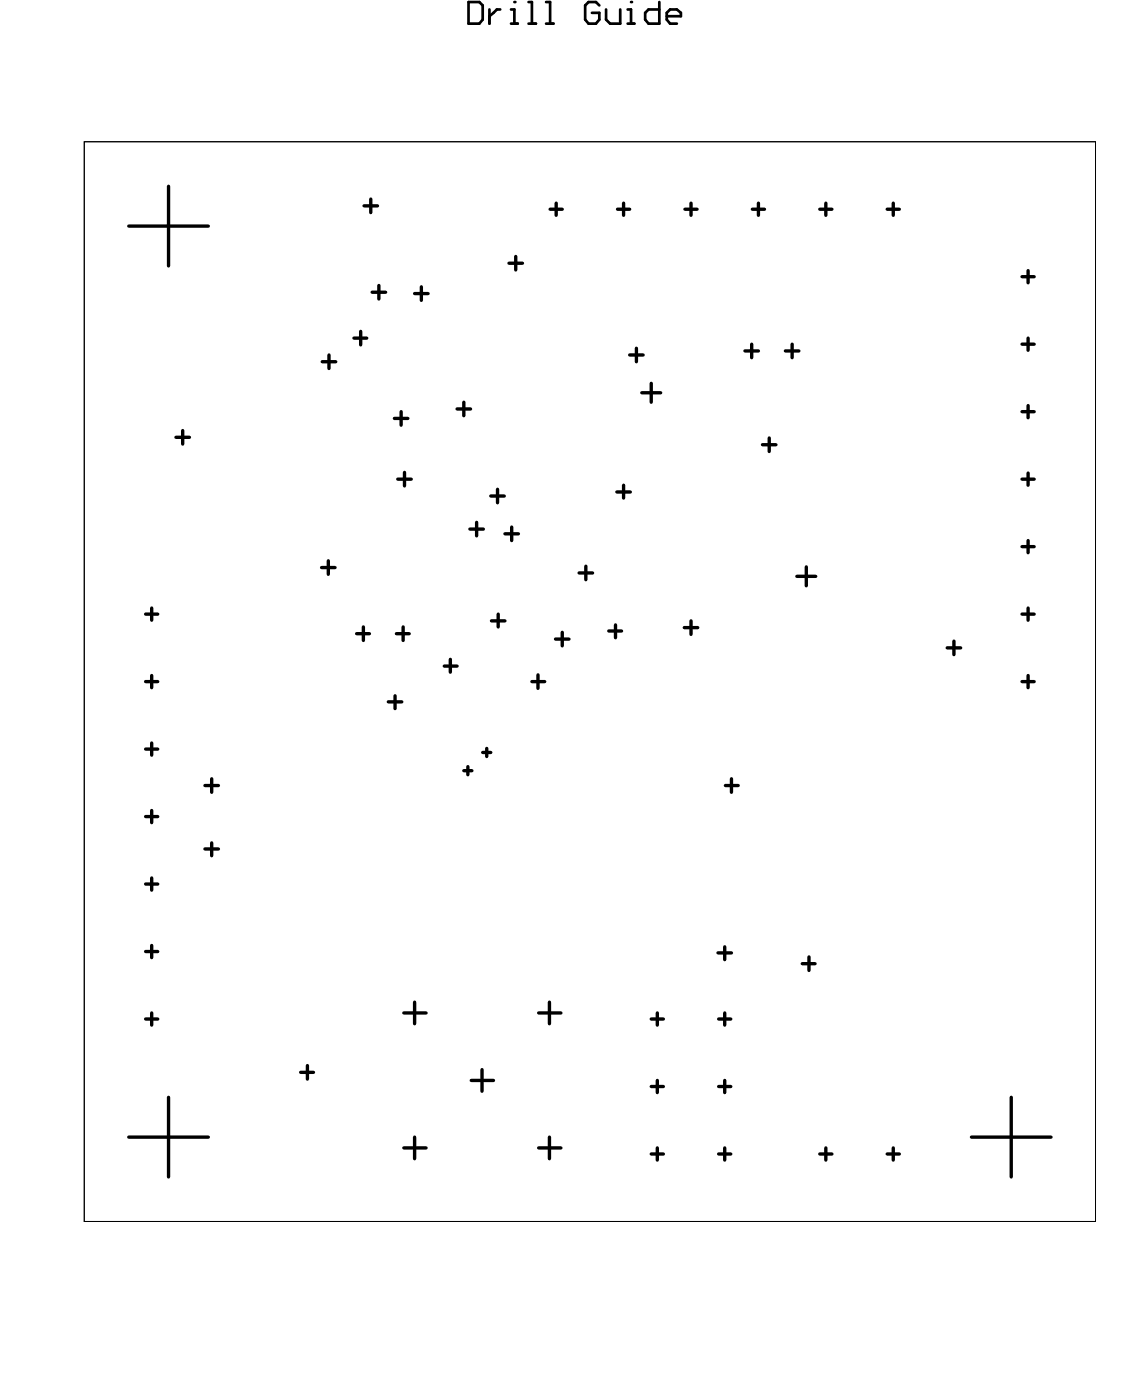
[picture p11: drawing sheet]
<svg xmlns="http://www.w3.org/2000/svg" width="72mm" height="87mm" viewBox="0 0 72 87" stroke-linecap="round" stroke-linejoin="round" font-family="sans-serif">
<path d="M5.3 8.9h63.2v67.4h-63.2z" fill="none" stroke="#000" stroke-width=".06"/>
<g fill="none" stroke="#000" stroke-width=".17">
<path d="M29.3 .1h.7l.2 .2v.9l-.2 .3h-.7zM30.6 .6v.9M31.3 .6h-.3l-.4 .4M31.9 1.5h.5M31.9 .6h.2v.9M32.1 .1h.1M33 1.5h.5M33 .1h.2v1.4M34.1 1.5h.5M34.1 .1h.3v1.4M37.5 .3l-.3-.2h-.4l-.2 .2v.9l.2 .3h.4l.3-.3v-.4h-.5M37.9 .6v.6l.2 .3h.7v-.9"/>
<path d="M39.2 1.5h.4M39.2 .6h.2v.9M39.4 .1h.1M41.2 .1v1.4h-.7l-.2-.3v-.4l.2-.2h.7M41.7 1h.8v-.2l-.2-.2h-.4l-.2 .2v.4l.2 .3h.4"/>
</g>
<g fill="none" stroke="#000" stroke-width=".21">
<path d="M8 14.1h5M10.5 11.6v5M22.7 12.9h.9M23.2 12.4v.9M23.3 18.3h.8M23.7 17.8v.9M25.9 18.3h.9M26.3 17.9v.9M31.8 16.4h.8M32.2 16v.9M34.4 13.1h.7M34.8 12.7v.8"/>
<path d="M38.6 13.1h.7M39 12.7v.8M42.8 13.1h.8M43.2 12.7v.8M47 13.1h.8M47.4 12.7v.8M51.2 13.1h.8M51.6 12.7v.8M55.4 13.1h.8M55.8 12.7v.8M63.9 17.3h.7M64.2 16.9v.8"/>
<path d="M9.1 38.4h.8M9.5 38v.8M11 27.3h.8M11.4 26.9v.9M20.1 35.5h.8M20.1 22.6h.9M20.5 35v.9M20.6 22.2v.8M22.1 21.1h.8M22.3 39.6h.8M22.5 20.7v.9M22.7 39.2v.8"/>
<path d="M24.6 26.1h.9M24.8 39.6h.8M24.9 29.9h.8M25.1 25.7v.9M25.2 39.2v.8M25.3 29.5v.9M28.6 25.6h.8M29 25.1v.9M29.4 33.1h.8M29.8 32.6v.9M30.7 31h.8M30.7 38.8h.9"/>
<path d="M31.1 30.6v.8M31.1 38.4v.8M31.6 33.4h.8M32 32.9v.9M34.7 39.9h.9M35.1 39.5v.9M36.2 35.8h.8M36.6 35.4v.8M38 39.4h.8M38.5 39.1v.8M38.5 30.7h.9M39 30.3v.8"/>
<path d="M39.3 22.2h.9M39.8 21.8v.8M40.1 24.5h1.2M40.7 24v1.1M42.8 39.2h.8M43.2 38.8v.8M46.6 21.9h.8M47 21.5v.9M47.6 27.8h.9M48.1 27.4v.8M49.1 21.9h.8M49.5 21.5v.9"/>
<path d="M49.8 36h1.2M50.4 35.4v1.2M63.9 29.9h.7M63.9 25.7h.7M63.9 34.2h.7M63.9 21.5h.7M63.9 38.4h.7M64.2 21.1v.8M64.2 25.3v.8M64.2 29.6v.7M64.2 33.8v.7M64.2 38v.8"/>
<path d="M9.1 42.6h.8M9.1 59.5h.8M9.1 55.2h.8M9.1 51h.8M9.1 46.8h.8M9.5 42.2v.8M9.5 46.4v.8M9.5 50.7v.7M9.5 54.9v.7M9.5 59.1v.7M12.8 49.1h.8M12.8 53.1h.8"/>
<path d="M13.2 48.7v.8M13.2 52.7v.8M24.3 43.9h.8M24.7 43.5v.8M27.8 41.6h.8M28.1 41.2v.8M29 48.2h.5M29.2 47.9v.5M30.2 47h.5M30.4 46.8v.5M33.2 42.6h.8M33.6 42.2v.8"/>
<path d="M44.9 59.5h.8M45.3 59.2v.8M45.3 49.1h.8M45.7 48.7v.8M50.6 59.8v.8M59.2 40.5h.8M59.6 40.1v.8M63.9 42.6h.7M64.2 42.2v.8M8 71.1h5M9.1 63.7h.8M9.5 63.3v.8"/>
<path d="M10.5 68.6v4.9M18.8 67h.8M19.2 66.6v.8M25.2 71.7h1.4M25.2 63.3h1.4M25.9 62.6v1.4M25.9 71.1v1.3M29.4 67.5h1.4M30.1 66.8v1.4M33.7 71.7h1.4M33.7 63.3h1.4M34.3 62.6v1.4"/>
<path d="M34.3 71.1v1.3M40.7 63.7h.8M40.7 72.1h.8M40.7 67.9h.8M41.1 63.3v.8M41.1 67.5v.8M41.1 71.7v.8M44.9 63.7h.8M44.9 72.1h.8M44.9 67.9h.8M45.3 63.3v.8M45.3 67.5v.8"/>
<path d="M45.3 71.7v.8M50.1 60.2h.8M51.2 72.1h.8M51.6 71.7v.8M55.4 72.1h.8M55.8 71.7v.8M60.7 71.1h5M63.2 68.6v4.9"/>
</g>
</svg>
